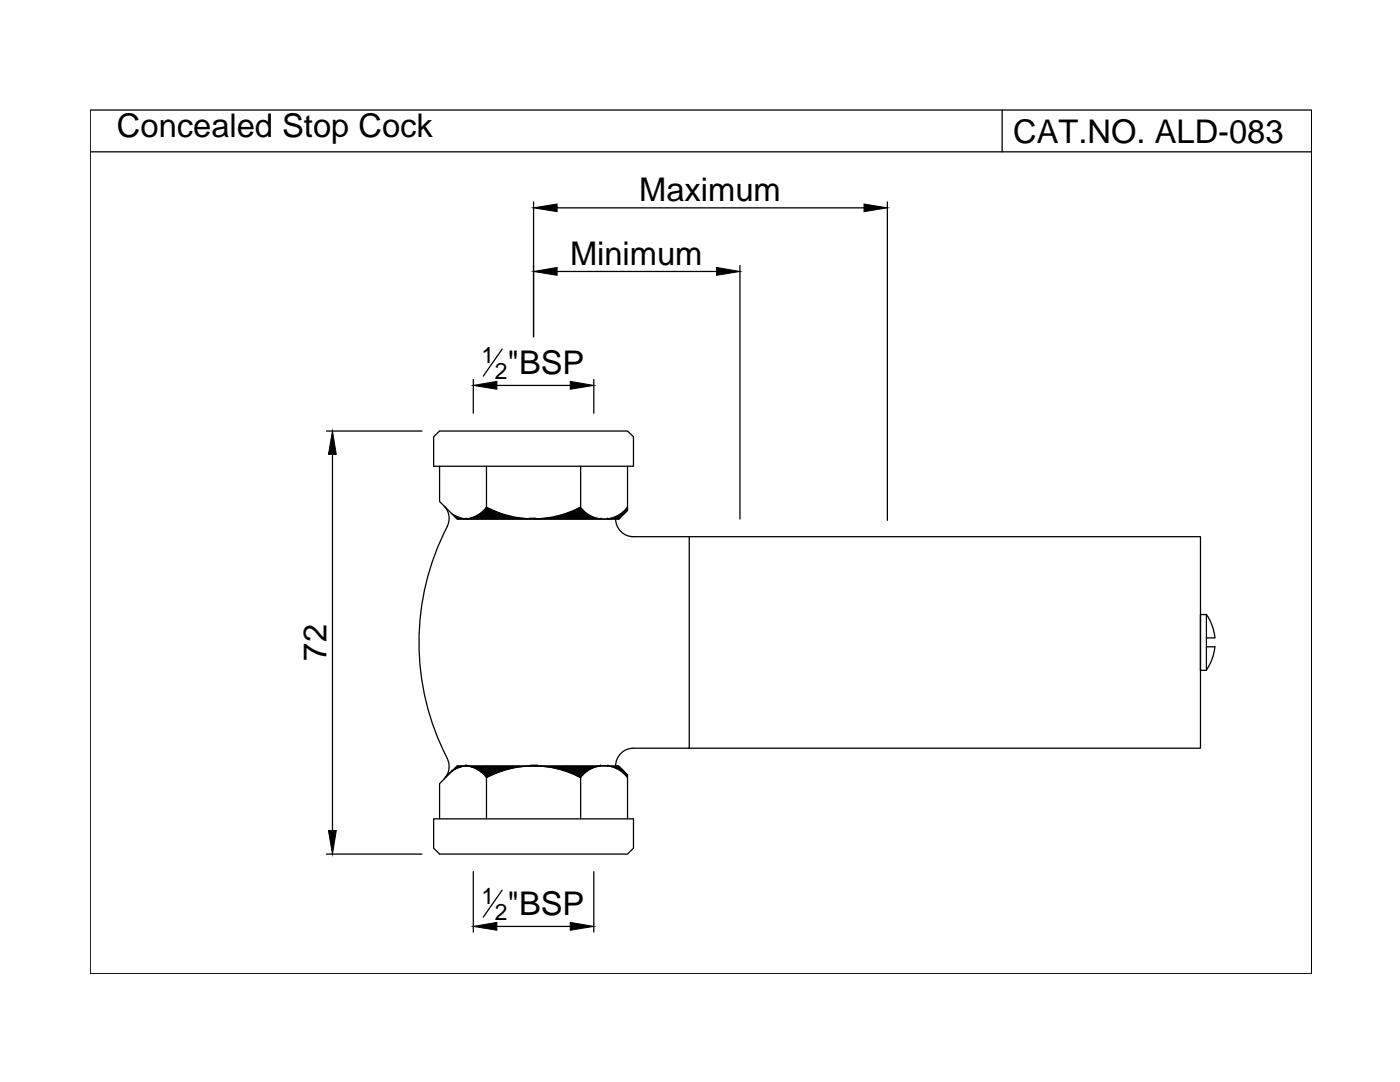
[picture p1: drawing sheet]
<svg xmlns="http://www.w3.org/2000/svg" width="279mm" height="216mm" viewBox="0 0 279 216" stroke-linecap="round" stroke-linejoin="round" font-family="sans-serif">
<defs><g id="words">
<g font-size="6.5">
<text x="23.3" y="27.4">Concealed Stop Cock</text>
<text x="202.2" y="28.5">CAT.NO. ALD-083</text>
<text x="127.6" y="40.2">Maximum</text>
<text x="113.8" y="52.9">Minimum</text>
<text x="101.3" y="74.7">&quot;BSP</text>
<text x="65.2" y="131.8" transform="rotate(-90 65.2 131.8)">72</text>
<text x="101.3" y="182.7">&quot;BSP</text>
</g>
<g font-size="4.6">
<text x="96.1" y="72.3">1</text>
<text x="98.7" y="75.6">2</text>
<text x="96.1" y="180.3">1</text>
<text x="98.7" y="183.6">2</text>
</g>
</g></defs>
<!-- layer: 0 -->
<g fill="none" stroke="#000" stroke-width=".25">
<path d="M18 22h243.8v172.3h-243.8zM18 30.3h243.8M200 22v8.3M106.5 40.3v26.9M111.2 54.2h31.8M111.2 41.5h61.2M147.7 53v50.6M177.1 40.3v63.5M94.5 75.7v6.8M99.2 76.9h14.6M100.2 69.7l-3.8 5.3M118.5 75.7v6.8"/>
<path d="M65.2 86h19M66.4 90.7v75M86.5 87.2l1.2-1.2h37.5l1.2 1.2v5.8h-39.9zM87.7 93v7.1l3.5 3.5h32.3l1.7-1.8M97.1 93v8.2l2.3 2.4M115.9 93v8.2M125.2 93v8.8M88.6 100.9a3.6 3.6 0 0 1 .7 4.2 50.6 50.6 0 0 0 .2 46.8 3.5 3.5 0 0 1-.9 3.6M90.1 102.4l1.4 .8 1.5 .3M90.5 102.7l.9 .9M90.9 103l.6 .6M91.3 103.2l.5 .4"/>
<path d="M91.7 103.3l.3 .3M92 103.4l.2 .2M92.3 103.4l.1 .2M92.5 103.5l.1 .1M92.8 103.5v.1M93 103.6h.1M93.2 103.6h.1M93.4 103.5v.1M93.5 103.5l.1 .1M93.7 103.4l.1 .2M93.9 103.4l.1 .2M94 103.4l.2 .2"/>
<path d="M94.2 103.3l.3 .3M94.4 103.3l.3 .3M94.5 103.2l.4 .4M94.7 103.2l.4 .4M94.8 103.1l.5 .5M94.9 103l.6 .6M95.1 102.9l.6 .7M95.2 102.9l.7 .7M95.3 102.8l.8 .8M95.5 102.7l.8 .9M95.6 102.6l.9 1M95.7 102.6l1 1"/>
<path d="M95.9 102.5l1.1 1.1M96 102.4l1.2 1.2M96.1 102.3l1.3 1.3M96.2 102.2l1.4 1.4M96.3 102.1l1.5 1.5M96.4 102l1.6 1.6M96.5 101.9l1.7 1.7M96.6 101.8l1.8 1.8M96.7 101.7l1.9 1.9M96.8 101.6l2 2M96.9 101.5l2.1 2.1M97 101.4l2.2 2.2"/>
<path d="M97.5 101.5l2.1 2.1M97.9 101.6l1.9 2M98.3 101.8l1.7 1.8M98.7 102l1.6 1.6M99 102.1l1.5 1.5M99.4 102.3l1.3 1.3M99.7 102.4l1.2 1.2M100 102.5l1.1 1.1M100.3 102.6l1 1M100.6 102.7l.9 .9M100.9 102.8l.8 .8M101.2 102.9l.7 .7"/>
<path d="M101.5 102.9l.6 .7M101.8 103l.5 .6M102 103.1l.5 .5M102.3 103.2l.5 .4M102.6 103.2l.4 .4M102.8 103.2l.4 .4M103.1 103.3l.3 .3M103.3 103.3l.3 .3M103.6 103.4l.2 .2M103.8 103.4l.2 .2M104.1 103.4l.1 .2M104.3 103.4l.1 .2"/>
<path d="M104.5 103.5l.1 .1M104.7 103.5l.1 .1M105 103.5v.1M105.2 103.5l.1 .1M105.4 103.5v.1M105.6 103.6h.1M105.8 103.6h.1M106.1 103.6h.1M106.3 103.6h.1M106.5 103.6h.1M106.7 103.6h.1M106.9 103.6h.1"/>
<path d="M107.1 103.6h.1M107.3 103.6h.1M107.5 103.5v.1M107.7 103.5v.1M107.9 103.5v.1M108.1 103.5v.1M108.3 103.5v.1M108.5 103.5l.1 .1M108.6 103.4l.2 .2M108.8 103.4l.2 .2M109 103.4l.2 .2M109.2 103.4l.2 .2"/>
<path d="M109.4 103.4l.2 .2M109.6 103.3l.2 .3M109.7 103.3l.3 .3M109.9 103.3l.3 .3M110.1 103.2l.3 .4M110.3 103.2l.3 .4M110.4 103.2l.4 .4M110.6 103.2l.5 .4M110.8 103.1l.5 .5M111 103.1l.4 .5M111.1 103l.5 .6M111.3 103l.6 .6"/>
<path d="M111.4 102.9l.7 .7M111.6 102.9l.7 .7M111.8 102.9l.7 .7M111.9 102.8l.8 .8M112.1 102.8l.8 .8M112.2 102.7l.9 .9M112.4 102.7l.9 .9M112.6 102.6l.9 1M112.7 102.6l1 1M112.9 102.5l1 1.1M113 102.5l1.1 1.1M113.2 102.4l1.2 1.2"/>
<path d="M113.3 102.3l1.3 1.3M113.5 102.3l1.3 1.3M113.6 102.3l1.4 1.3M113.8 102.2l1.4 1.4M113.9 102.1l1.5 1.5M114.1 102.1l1.5 1.5M114.2 102l1.6 1.6M114.4 102l1.6 1.6M114.5 101.9l1.7 1.7M114.7 101.8l1.7 1.8M114.8 101.8l1.8 1.8M114.9 101.7l2 1.9"/>
<path d="M115.1 101.6l2 2M115.2 101.5l2.1 2.1M115.4 101.5l2.1 2.1M115.5 101.4l2.2 2.2M115.7 101.3l2.2 2.3M115.8 101.3l2.3 2.3M115.8 101.2a5.8 5.8 0 0 0 9.4 0M115.8 101.2a19.9 19.9 0 0 1-18.7 0 5.8 5.8 0 0 1-4.1 2.3M117.4 102.7l.9 .9M117.9 102.9l.6 .7M118.3 103.2l.4 .4M118.6 103.3l.3 .3"/>
<path d="M118.9 103.4l.2 .2M119.2 103.4l.2 .2M119.5 103.5v.1M119.7 103.5v.1M119.9 103.6h.1M121.2 103.6h.1M121.4 103.5v.1M121.6 103.5v.1M121.7 103.5l.1 .1M121.9 103.4l.1 .2M122.1 103.4l.1 .2M122.2 103.4l.2 .2"/>
<path d="M122.4 103.3l.3 .3M122.5 103.3l.4 .3a3.5 3.5 0 0 0 3.5 3.5M122.7 103.2l.4 .4M122.8 103.2l.5 .4M123 103.1l.5 .5M123.1 103l.5 .5M123.2 102.9l.5 .5M123.4 102.9l.4 .4M123.5 102.8l.4 .4M123.7 102.7l.3 .4M123.8 102.6l.3 .3M123.9 102.6l.3 .3"/>
<path d="M124 102.5l.3 .3M124.1 102.4l.3 .2M124.3 102.3l.2 .3M124.4 102.2l.2 .2M124.5 102.1l.2 .2M124.6 102l.2 .2M124.7 101.9l.2 .2M124.8 101.8l.2 .2M124.9 101.7l.3 .2M125 101.5l.2 .3M125.1 101.5l.1 .1M125.2 101.3v.1"/>
<path d="M126.4 107.1h11.2M137.6 107.1h102v42.2h-102M137.6 107.1v42.2h-11.2M239.6 122.6h1.2v11.2h-1.2zM240.7 122.6l1.1 1.9 .4 1.3 .3 1.5h-1.7M240.8 129.1h1.7M242.5 129l-.3 1.5-.4 1.3-1.1 1.9M90.2 153.9h.1M90.3 153.7l.1 .1M90.4 153.7h.1M90.5 153.5l.1 .1M90.6 153.4l.1 .1"/>
<path d="M90.7 153.3l.2 .2M90.8 153.2l.2 .2M90.9 153.1l.3 .2M91 153l.3 .3M91.2 152.9l.3 .3M91.2 152.9h32.3l1.7 1.7v8.8M91.2 152.9l-3.5 3.5v7M91.2 152.9l.4 .2M91.5 152.9l.3 .2M91.7 152.9l.2 .2M91.9 152.9l.1 .1M92.1 152.9l.1 .1"/>
<path d="M92.3 152.9h.1M92.5 152.9h.1M92.7 152.9h.1M92.9 152.9h.1M93 152.8a5.8 5.8 0 0 0-4.1 2.3M93 152.8a5.8 5.8 0 0 1 4.1 2.3M93.1 152.9h.1M93.3 152.9h.1M93.5 152.9h.2M93.7 152.9l.2 .1M94 152.9l.2 .2M94.2 152.9l.3 .3"/>
<path d="M94.4 152.9l.5 .5M94.6 152.9l.7 .7M94.8 152.9l1.2 1.1M95 152.9l2.3 2.2M95.2 152.9l2.2 2.1M95.4 152.9l2.2 2.1M95.6 152.9l2.1 2M95.8 152.9l2 1.9M96 152.9l1.9 1.9M96.2 152.9l1.9 1.8M96.4 152.9l1.8 1.7M96.7 152.9l1.7 1.6"/>
<path d="M96.9 152.9l1.6 1.6M97 155.1l.1 .1M97.1 152.9l1.6 1.5M97.3 152.9l1.5 1.5M97.5 152.9l1.4 1.4M97.7 152.9l1.4 1.3M97.9 152.9l1.3 1.3M98.1 152.9l1.3 1.2M98.3 152.9l1.2 1.2M98.5 152.9l1.2 1.1M98.7 152.9l1.2 1.1M98.9 152.9l1.1 1"/>
<path d="M99.2 152.9l1 1M99.3 152.9l1 .9M99.5 152.9l1 .8M99.8 152.9l.8 .8M100 152.9l.8 .8M100.2 152.9l.8 .7M100.4 152.9l.7 .7M100.6 152.9l.7 .6M100.8 152.9l.6 .6M101 152.9l.6 .5M101.2 152.9l.6 .5M101.4 152.9l.6 .5"/>
<path d="M101.6 152.9l.5 .4M101.8 152.9l.5 .4M102 152.9l.5 .3M102.2 152.9l.4 .3M102.5 152.9l.3 .3M102.7 152.9l.3 .2M102.9 152.9l.2 .2M103.1 152.9l.2 .2M103.3 152.9l.2 .2M103.5 152.9l.2 .1M103.7 152.9l.2 .1M103.9 152.9l.2 .1"/>
<path d="M104.1 152.9l.1 .1M104.3 152.9h.1M104.5 152.9h.1M104.7 152.9h.1M105 152.9h.1M105.2 152.9h.1M105.3 152.9h.1M105.6 152.9h.1M105.8 152.9h.1M106 152.9h.1M106.2 152.9h.1M106.4 152.9h.1"/>
<path d="M106.6 152.9h.1M106.8 152.9h.1M107 152.9h.1M107.2 152.9h.1M107.4 152.9h.1M107.6 152.9h.1M107.8 152.9h.1M108 152.9h.1M108.3 152.9h.1M108.5 152.9h.1M108.7 152.9l.1 .1M108.9 152.9l.2 .1"/>
<path d="M109.1 152.9l.2 .1M109.3 152.9l.2 .2M109.5 152.9l.3 .2M109.7 152.9l.3 .2M109.9 152.9l.4 .3M110.1 152.9l.4 .3M110.3 152.9l.5 .4M110.5 152.9l.6 .5M110.8 152.9l.6 .5M111 152.9l.6 .6M111.2 152.9l.7 .7M111.4 152.9l.8 .8"/>
<path d="M111.6 152.9l.9 .9M111.8 152.9l1 1M112 152.9l1.1 1.1M112.2 152.9l1.3 1.2M112.4 152.9l1.4 1.3M112.6 152.9l1.5 1.5M112.8 152.9l1.7 1.6M113 152.9l1.9 1.8M113.3 152.9l2 2M113.4 152.9l2.3 2.2M113.6 152.9l2.3 2.2M113.8 152.9l2.2 2.1"/>
<path d="M114.1 152.9l2 2M114.3 152.9l1.9 1.9M114.5 152.9l1.8 1.8M114.7 152.9l1.7 1.6M114.9 152.9l1.6 1.6M115.1 152.9l1.5 1.4M115.3 152.9l1.4 1.3M115.5 152.9l1.4 1.3M115.7 152.9l1.2 1.1M115.8 155.2a19.9 19.9 0 0 0-18.7 0v8.2M115.9 155.2v8.2M115.9 152.9l1.2 1.1"/>
<path d="M116.1 152.9l1.1 1M116.3 152.9l1 .9M116.6 152.9l.8 .8M116.8 152.9l.8 .7M117 152.9l.7 .7M117.2 152.9l.6 .6M117.4 152.9l.6 .5M117.6 152.9l.5 .5M117.8 152.9l.5 .4M118 152.9l.4 .3M118.2 152.9l.3 .2M118.4 152.9l.3 .2"/>
<path d="M118.6 152.9l.2 .2M118.8 152.9l.2 .1M119.1 152.9l.1 .1M119.3 152.9h.1M119.4 152.9h.1M119.6 152.9h.1M119.9 152.9h.1M121.3 152.9h.1M121.5 152.9h.1M121.7 152.9h.1M121.9 152.9l.2 .1M122.1 152.9l.3 .2"/>
<path d="M122.4 152.9l.4 .3M122.6 152.9l.5 .5M122.8 152.9l.8 .8M123 152.9l1.4 1.3M123.2 152.9l2 2M123.4 152.9l1.8 1.8M124.9 154.8l.3 .3a5.8 5.8 0 0 0-9.4 0M126.4 149.3a3.5 3.5 0 0 0-3.5 3.5M65.2 170.4h19M86.5 163.4h39.9v5.8l-1.2 1.2h-37.5l-1.2-1.2zM94.5 173.9v12.1M100.2 177.6l-3.8 5.4"/>
<path d="M118.5 173.9v12.1M99.2 184.9h14.6"/>
</g>
<path d="M106.5 54.2l4.7-.8v1.5zM106.5 41.5l4.7-.8v1.5zM143 53.4l4.7 .8-4.7 .7zM172.4 40.7l4.7 .8-4.7 .7zM94.5 76.9l4.7-.8v1.6zM113.8 76.1l4.7 .8-4.7 .8zM66.4 86l.7 4.7h-1.6zM65.5 165.7h1.6l-.7 4.7zM94.5 184.9l4.7-.8v1.5zM113.8 184.1l4.7 .8-4.7 .7z" fill="#000" stroke="#000" stroke-width=".2"/>
<use href="#words"/>
</svg>
